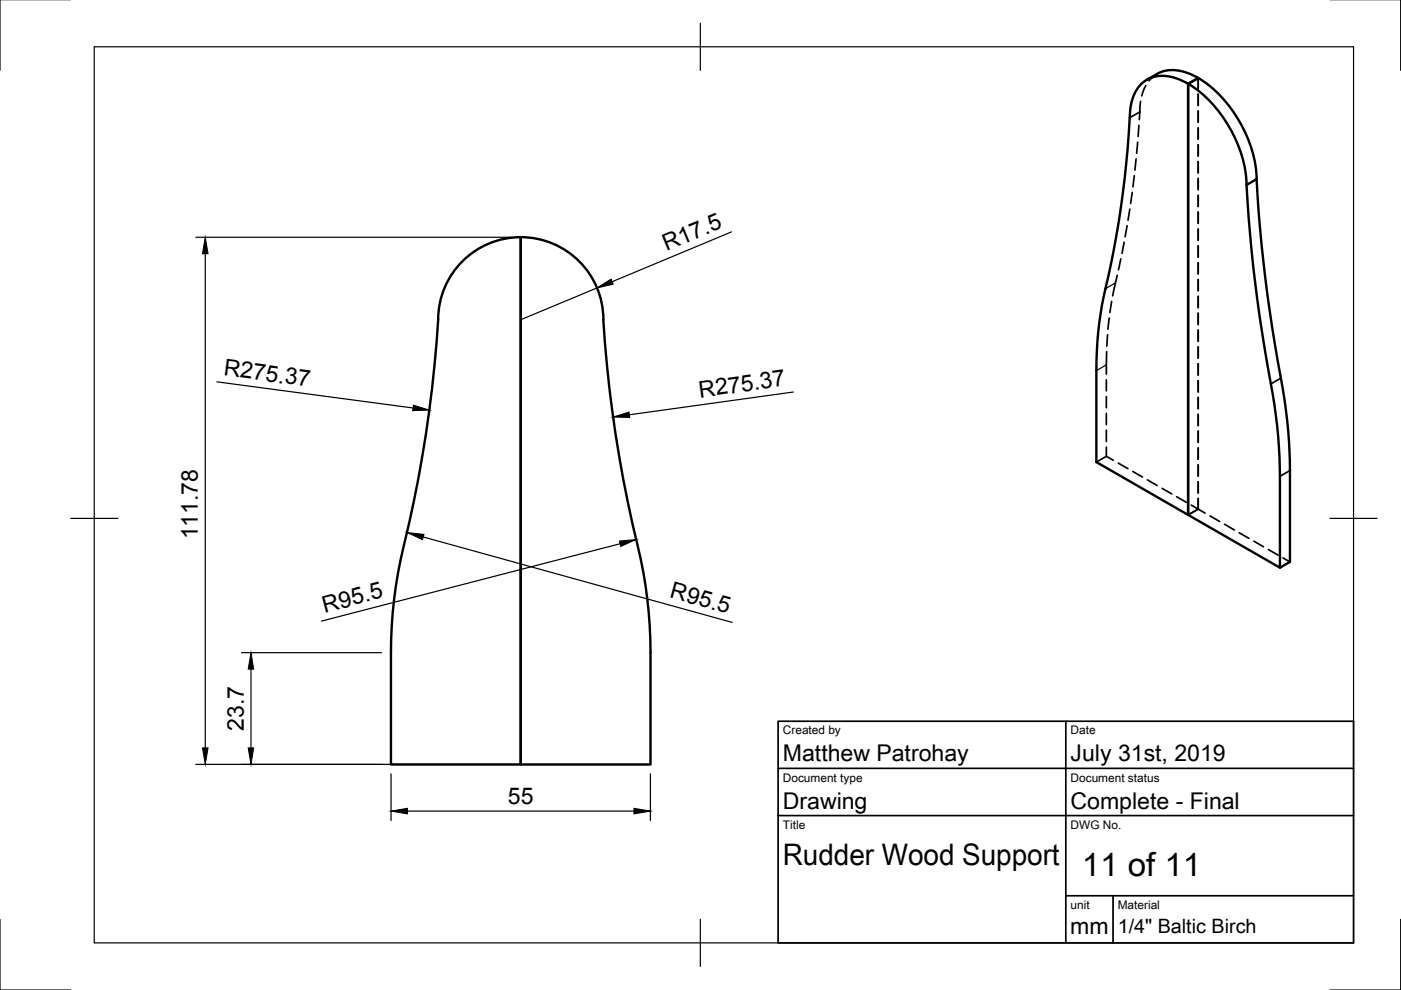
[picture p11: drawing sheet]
<svg xmlns="http://www.w3.org/2000/svg" width="297mm" height="210mm" viewBox="0 0 297 210" stroke-linecap="round" stroke-linejoin="round" font-family="sans-serif">
<defs><g id="words">
<text font-size="7" x="229.4" y="185.8">11 of 11</text>
<text font-size="6.3" x="166" y="183.4">Rudder Wood Support</text>
<g font-size="4.9">
<text x="141.3" y="53.2" transform="rotate(-23 141.3 53.2)">R17.5</text>
<text x="47.3" y="79.6" transform="rotate(8 47.3 79.6)">R275.37</text>
<text x="148.4" y="84.3" transform="rotate(-8 148.4 84.3)">R275.37</text>
<text x="42" y="114.4" transform="rotate(-90 42 114.4)">111.78</text>
<text x="68.8" y="129.9" transform="rotate(-15 68.8 129.9)">R95.5</text>
<text x="141.8" y="126.7" transform="rotate(15 141.8 126.7)">R95.5</text>
<text x="51.7" y="154.9" transform="rotate(-90 51.7 154.9)">23.7</text>
<text x="166" y="161.4">Matthew Patrohay</text>
<text x="227" y="161.4">July 31st, 2019</text>
<text x="107.7" y="170.4">55</text>
<text x="166" y="171.4">Drawing</text>
<text x="227" y="171.4">Complete - Final</text>
<text x="226.9" y="198.1">mm</text>
</g>
<text font-size="4.2" x="237" y="197.9">1/4&quot; Baltic Birch</text>
<g font-size="2.5">
<text x="166" y="155.7">Created by</text>
<text x="227" y="155.7">Date</text>
<text x="166" y="165.7">Document type</text>
<text x="227" y="165.7">Document status</text>
<text x="166" y="175.7">Title</text>
<text x="227" y="175.7">DWG No.</text>
<text x="227" y="192.7">unit</text>
<text x="237" y="192.7">Material</text>
</g>
</g></defs>
<path d="M251.9 17.8a27.4 27.4 0 0 1 12.4 21.4M251.9 17.8a9.2 9.2 0 0 0-8.3-1.1 7.6 7.6 0 0 0-4 6.7l-.1 1.5M251.9 17.8v91.4l19.5 11.2v-19.4a114.3 114.3 0 0 0-2.6-23.2 322.1 322.1 0 0 1-4.5-38.6M251.9 17.8v91.4l-19.4-11.2v-19.4a76.9 76.9 0 0 1 2.5-20.2 205.8 205.8 0 0 0 4.5-33.5M254 16.5a27.4 27.4 0 0 1 12.4 21.5M254 16.5a9 9 0 0 0-10.8 .4M254 16.5l-2.1 1.3M266.4 38a343.1 343.1 0 0 0 5.9 46.7l.8 6.6 .4 6.4v21.4l-2.1 1.3M266.4 38l-2.1 1.2M97.5 56a17.5 17.5 0 0 1 12.9-5.7v111.8h-27.5v-23.7a102.1 102.1 0 0 1 3.8-27.4 273.7 273.7 0 0 0 6.3-44.9 17.4 17.4 0 0 1 4.5-10.1zM110.4 50.3v111.8h27.5v-23.7a102.1 102.1 0 0 0-3.8-27.4 274.1 274.1 0 0 1-6.2-43.2M110.4 50.3a17.5 17.5 0 0 1 17.5 17.5" fill="none" stroke="#000" stroke-width=".51"/>
<g fill="none" stroke="#000" stroke-width=".36">
<path d="M242.9 18.1l-.8 2.2M245.3 15.7l-1.1 .8-.6 .7M254 16.5v2.3M254 20v2.4M240.5 37.2l-.3 2.4M240.9 33.7l-.3 2.4M241.2 30.1l-.2 2.4M241.5 26.6l-.2 2.3M241.7 23.7l-.1 1.7M241.7 23.7l-2.2 1.2M241.8 21.5l-.1 2.2M254 23.6v2.3"/>
<path d="M254 27.1v2.4M254 30.7v2.4M254 34.3v2.4M254 37.8v2.4M236.9 58.4l-1 4.3M237.6 54.9l-.5 2.3M238.3 51.4l-.4 2.3M239 47.9l-.5 2.3M239.5 44.3l-.3 2.4M240.1 40.8l-.4 2.4M254 41.4v2.4M254 45v2.4"/>
<path d="M254 48.5v2.4M254 52.1v2.4M254 55.7v2.4M254 59.3v2.4M234.6 74.6v4.7M234.8 71l-.1 2.4M235.2 67.4l-.3 2.4M235.7 63.9l-.4 2.4M254 62.8v2.4M254 66.4v2.4M254 70v2.4M254 73.6v2.3"/>
<path d="M254 77.1v2.4M234.6 94.8v1.9l1.5 .9M234.6 96.7l-2.1 1.3M234.6 80.5v2.4M234.6 84.1v2.4M234.6 87.6v2.4M234.6 91.2v2.4M237.1 98.2l2 1.2M240.2 100l2 1.1M254 80.7v2.4M254 84.3v2.3M254 87.9v2.3"/>
<path d="M254 91.4v2.4M254 95v2.4M254 98.6v2.3M271.6 80.2l-2.1 1.2M273.5 99.8l-2.1 1.2M243.3 101.7l2 1.2M246.4 103.5l2 1.2M249.5 105.3l2 1.2M252.6 107.1l1.4 .8M254 107.9l1.5 .9M254 107.9l-2.1 1.3M254 102.1v2.4"/>
<path d="M254 105.7v2.2M256.5 109.4l2.1 1.2M259.6 111.2l2.1 1.2M262.7 113l2.1 1.1M265.8 114.7l2.1 1.2M268.9 116.5l2.1 1.2M272 118.3l1.5 .8M165 152.9h122v47h-122zM226 152.9v47M165 172.9h122M165 162.9h122M226 189.9h61"/>
<path d="M236 189.9v10"/>
</g>
<g fill="none" stroke="#000" stroke-width=".25">
<path d="M0 -.1v15M297 -.1v15M20 9.9h267v190h-267zM148.5 4.9v10M41.5 50.3h66.9M43.5 53.8v104.8M155.1 49.2l-25.3 10.5M236.5 60l-2.1 1.2M126.6 61.1l-16.2 6.7M234.6 77.4l-2.1 1.2M46 81l41.6 5.5M168.2 83.1l-34.7 4.8"/>
<path d="M15 109.9h10M89.7 113.8l65.5 18.2M131.5 115.3l-63.3 16.4M282 109.9h10M51.2 138.4h29.7M53.2 141.9v16.7M41.5 162.1h66.9M82.9 164.1v9.9M86.4 172h48M137.9 164.1v9.9M0 194.9v15h15M148.5 194.9v10"/>
<path d="M297 194.9v15h-15"/>
</g>
<path d="M43.5 50.3l.6 3.5h-1.2zM126.6 61.1l3-1.9 .4 1.1zM87.7 85.9l3.3 1-3.5 .2zM130 88.4l3.4-1 .1 1.1zM86.4 112.9l3.5 .4-.3 1.1zM131.3 114.7l3.6-.3-3.3 1.5zM42.9 158.6h1.2l-.6 3.5zM53.2 138.4l.6 3.5h-1.2zM52.6 158.6h1.2l-.6 3.5zM82.9 172l3.5-.6v1.2zM134.4 171.4l3.5 .6-3.5 .6z" fill="#000" stroke="#000" stroke-width=".21"/>
<use href="#words"/>
</svg>
